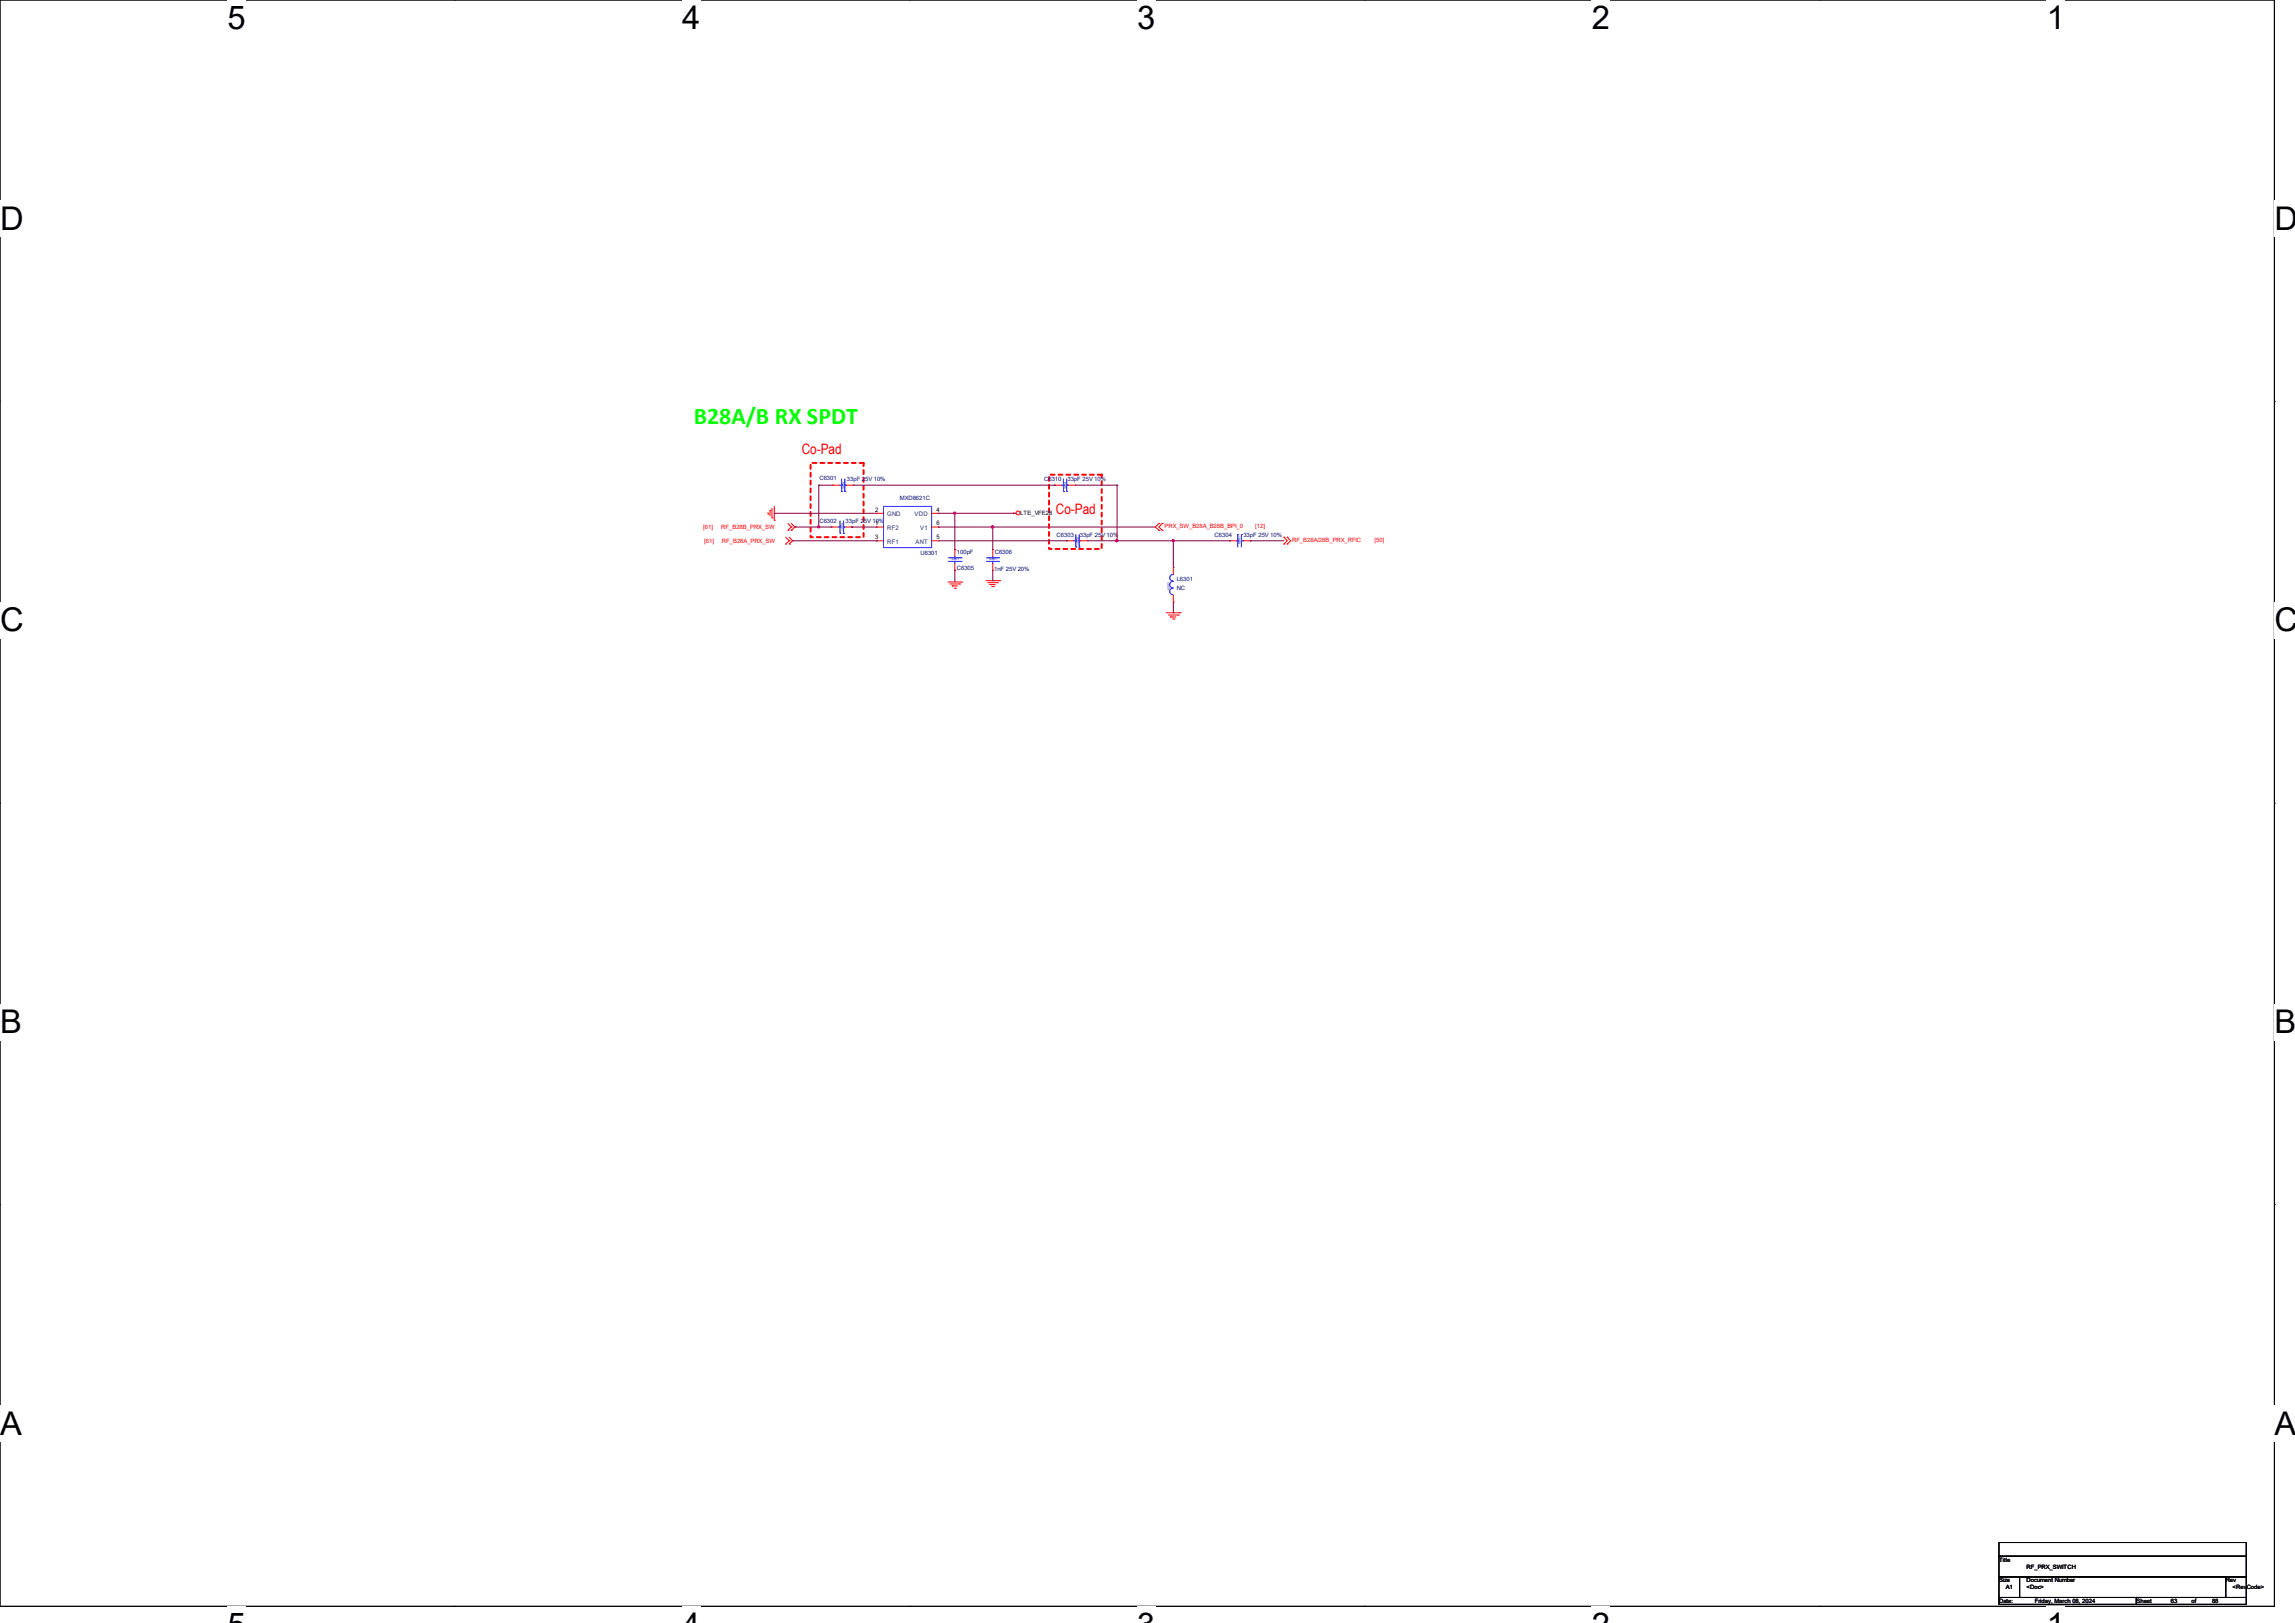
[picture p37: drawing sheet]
<svg xmlns="http://www.w3.org/2000/svg" width="297mm" height="210mm" viewBox="0 0 297 210" stroke-linecap="round" stroke-linejoin="round" font-family="sans-serif">
<defs><g id="words">
<g font-size="4.2">
<text x="29.4" y="3.8">5</text>
<text x="88.3" y="3.8">4</text>
<text x="147.2" y="3.8">3</text>
<text x="206" y="3.8">2</text>
<text x="264.9" y="3.8">1</text>
<text x="0" y="29.8">D</text>
<text x="294.3" y="29.8">D</text>
<text x="0" y="81.7">C</text>
<text x="294.3" y="81.7">C</text>
<text x="0" y="133.7">B</text>
<text x="294.3" y="133.7">B</text>
<text x="0" y="185.6">A</text>
<text x="294.3" y="185.6">A</text>
</g>
<text font-size="3.1" fill="#0f0" x="89.8" y="54.9">B28A/B RX SPDT</text>
<g font-size="1.9" fill="#f00">
<text x="103.8" y="58.7">Co-Pad</text>
<text x="136.7" y="66.5">Co-Pad</text>
</g>
<g font-size=".8" fill="#000080">
<text x="106.1" y="62.1">C6301</text>
<text x="109.6" y="62.2">33pF 25V 10%</text>
<text x="116.5" y="64.6">MXD8621C</text>
<text x="135.1" y="62.2">C6310</text>
<text x="138.1" y="62.2">33pF 25V 10%</text>
<text x="106.1" y="67.7">C6302</text>
<text x="109.4" y="67.6">33pF 25V 10%</text>
<text x="119.1" y="71.8">U6301</text>
<text x="123.8" y="71.7">100pF</text>
<text x="128.7" y="71.7">C6306</text>
<text x="136.7" y="69.4">C6303</text>
<text x="139.8" y="69.4">33pF 25V 10%</text>
<text x="157.2" y="69.4">C6304</text>
<text x="160.9" y="69.5">33pF 25V 10%</text>
<text x="123.8" y="73.7">C6305</text>
<text x="128.7" y="73.9">1nF 25V 20%</text>
<text x="152.3" y="75.1">L6301</text>
<text x="152.3" y="76.4">NC</text>
</g>
<g font-size=".8" fill="#f00">
<text x="91" y="68.5">[61]</text>
<text x="91.1" y="70.2">[61]</text>
<text x="93.3" y="68.5">RF_B28B_PRX_SW</text>
<text x="93.4" y="70.2">RF_B28A_PRX_SW</text>
<text x="150.7" y="68.3">PRX_SW_B28A_B28B_BPI_0</text>
<text x="162.4" y="68.3">[12]</text>
<text x="167.2" y="70.1">RF_B28A/28B_PRX_RFIC</text>
<text x="177.9" y="70.1">[50]</text>
</g>
<g font-size=".8">
<text x="113.2" y="66.2">2</text>
<text x="113.2" y="69.8">3</text>
<text x="113.2" y="68">1</text>
<text x="121.2" y="68">6</text>
<text x="121.2" y="69.8">5</text>
<text x="121.2" y="66.2">4</text>
<text x="132" y="66.6">LTE_VFE28</text>
<text x="258.7" y="202.1">Title</text>
<text x="262.3" y="203">RF_PRX_SWITCH</text>
<text x="258.7" y="204.8">Size</text>
<text x="258.7" y="207.4">Date:</text>
<text x="259.6" y="205.7">A1</text>
<text x="262.3" y="204.8">Document Number</text>
<text x="262.3" y="205.7">&lt;Doc&gt;</text>
<text x="263.3" y="207.4">Friday, March 08, 2024</text>
<text x="276.5" y="207.4">Sheet</text>
<text x="280.9" y="207.4">63</text>
<text x="283.6" y="207.4">of</text>
<text x="286.3" y="207.4">88</text>
<text x="288.1" y="204.8">Rev</text>
<text x="288.9" y="205.7">&lt;RevCode&gt;</text>
</g>
<g font-size=".8" fill="#004080">
<text x="114.8" y="66.8">GND</text>
<text x="114.8" y="70.4">RF1</text>
<text x="114.8" y="68.6">RF2</text>
<text x="118.4" y="66.8">VDD</text>
<text x="118.5" y="70.4">ANT</text>
<text x="119.1" y="68.6">V1</text>
</g>
<g font-size=".4" fill="#00f">
<text x="109" y="62.3" transform="rotate(90 109 62.3)">0201</text>
<text x="137.7" y="62.3" transform="rotate(90 137.7 62.3)">0201</text>
<text x="108.8" y="67.7" transform="rotate(90 108.8 67.7)">0201</text>
<text x="139.3" y="69.5" transform="rotate(90 139.3 69.5)">0201</text>
<text x="160.5" y="70.4" transform="rotate(-90 160.5 70.4)">0201</text>
<text x="123.1" y="72.5">0201</text>
<text x="128" y="72.5">0201</text>
<text x="151.4" y="76.3" transform="rotate(-90 151.4 76.3)">0201</text>
</g>
</g></defs>
<path d="M0 0h294.3v207.9h-294.3z" fill="none" stroke="#000" stroke-width=".13"/>
<g fill="#fff">
<path d="M29.4 0h2.4v4.7h-2.4z"/>
<path d="M29.4 207.9h2.4v2.1h-2.4z"/>
</g>
<path d="M58.8 0h.1M58.8 207.9h.1" fill="none" stroke="#000" stroke-width=".13"/>
<g fill="#fff">
<path d="M88.3 0h2.3v4.7h-2.3z"/>
<path d="M88.3 207.9h2.3v2.1h-2.3z"/>
</g>
<path d="M117.7 0h.1M117.7 207.9h.1" fill="none" stroke="#000" stroke-width=".13"/>
<g fill="#fff">
<path d="M147.2 0h2.3v4.7h-2.3z"/>
<path d="M147.2 207.9h2.3v2.1h-2.3z"/>
</g>
<path d="M176.6 0h.1M176.6 207.9h.1" fill="none" stroke="#000" stroke-width=".13"/>
<g fill="#fff">
<path d="M206 0h2.4v4.7h-2.4z"/>
<path d="M206 207.9h2.4v2.1h-2.4z"/>
</g>
<path d="M235.5 0h.1M235.5 207.9h.1" fill="none" stroke="#000" stroke-width=".13"/>
<g fill="#fff">
<path d="M264.9 0h2.4v4.7h-2.4z"/>
<path d="M264.9 207.9h2.4v2.1h-2.4z"/>
<path d="M0 26h3v4.7h-3z"/>
<path d="M294.3 26h2.7v4.7h-2.7z"/>
<path d="M0 77.9h3v4.7h-3z"/>
<path d="M294.3 77.9h2.7v4.7h-2.7z"/>
</g>
<path d="M0 51.9h.1M294.3 51.9h.1" fill="none" stroke="#000" stroke-width=".13"/>
<g fill="#fff">
<path d="M0 129.9h2.8v4.7h-2.8z"/>
<path d="M294.3 129.9h2.7v4.7h-2.7z"/>
</g>
<path d="M0 103.9h.1M294.3 103.9h.1" fill="none" stroke="#000" stroke-width=".13"/>
<g fill="#fff">
<path d="M0 181.8h2.8v4.8h-2.8z"/>
<path d="M294.3 181.8h2.7v4.8h-2.7z"/>
</g>
<path d="M0 155.9h.1M294.3 155.9h.1M258.7 199.6h32v1.8h-32zM258.7 201.4h32v2.6h-32zM258.7 204h2.7v2.7h-2.7zM258.7 206.7h17.8v.9h-17.8zM261.4 204h26.6v2.7h-26.6zM276.5 206.7h14.2v.9h-14.2zM288 204h2.7v2.7h-2.7z" fill="none" stroke="#000" stroke-width=".13"/>
<path d="M104.9 59.9h6.9v9.6h-6.9zM135.8 61.4h6.8v9.6h-6.8z" fill="none" stroke="#f00" stroke-width=".25" stroke-dasharray=".5"/>
<g fill="none" stroke="#f00" stroke-width=".13">
<path d="M99.4 66.5h.1M99.4 66.3v.2M99.7 66h.1M99.7 66v.8M99.9 67h.1M99.9 65.8v1.2M100.2 67.3h.1M100.2 65.5v1.8M101.7 70.4h.1M101.7 69.5l.5 .5M102 68.6h.1M102 67.7l.4 .5"/>
<path d="M102.2 70h.1M102.2 70.4h.1M102.2 70l-.5 .4M102.2 69.5l.4 .5M102.4 68.2h.1M102.4 68.6h.1M102.4 68.2l-.4 .4M102.4 67.7l.5 .5M102.6 70h.1M102.6 70l-.4 .4M102.9 68.2h.1M102.9 68.2l-.5 .4"/>
<path d="M107.6 68.2h.1M107.6 68.2h.9M107.7 62.8h.1M107.7 62.8h.9M109.3 68.2h.9M109.5 62.8h.9M110.2 68.2h.1M110.4 62.8h.1M113.5 66.4h.1M113.5 70h.1M113.5 68.2h.1M113.5 66.4h.8"/>
<path d="M113.5 68.2h.8M113.5 70h.8M120.6 66.4h.9M120.6 68.2h.9M120.6 70h.9M121.5 68.2h.1M121.5 70h.1M121.5 66.4h.1M122.7 75.3h1.8M122.9 75.6h1.3M123.2 75.8h.1M123.2 75.8h.7"/>
<path d="M123.5 76.1h.2M123.6 71.1h.1M123.6 73.8h.1M123.6 71.1v.9M123.6 72.9v.9M123.7 76.1h.1M124.2 75.6h.1M124.5 75.3h.1M127.6 75.1h1.8M127.8 75.4h1.3M128.1 75.6h.1M128.1 75.6h.7"/>
<path d="M128.4 75.9h.2M128.5 71.1h.1M128.5 73.8h.1M128.5 71.1v.9M128.5 72.9v.9M128.6 75.9h.1M129.1 75.4h.1M129.4 75.1h.1M131.1 66.4h.1M131.1 66.4h.4M136.5 62.8h.1M136.5 62.8h.9"/>
<path d="M138 70h.1M138 70h.9M138.3 62.8h.8M139.1 62.8h.1M139.8 70h.9M140.7 70h.1M150 67.7h.1M150 68.6h.1M150 67.7l-.5 .5 .5 .4M150.4 68.6h.1M150.4 67.7h.1M150.4 67.7l-.4 .5 .4 .4"/>
<path d="M151 79.3h1.7M151.2 79.6h1.3M151.5 79.8h.1M151.5 79.8h.7M151.8 77.9h.1M151.8 73.4h.1M151.8 73.4v.9M151.8 77v.9M152.5 79.6h.1M152.7 79.3h.1M159.1 70h.1M159.1 70h.9"/>
<path d="M160.9 70h.9M161.8 70h.1M166.2 69.5h.1M166.2 70.4h.1M166.2 69.5l.4 .5-.4 .4M166.6 69.5h.1M166.6 70.4h.1M166.6 69.5l.4 .5-.4 .4M151.8 80.1h.1M151.9 80.1h.1"/>
<circle cx="131.7" cy="66.4" r=".25"/>
</g>
<g fill="none" stroke="#00f" stroke-width=".13">
<path d="M108.5 68.2h.2M108.6 62.8h.3M108.7 69h.1M108.7 68.2h.1M108.7 67.4v1.6M108.9 63.6h.1M108.9 62.8h.1M108.9 62v1.6M109.2 68.2h.1M109.2 69h.1M109.2 67.4v1.6M109.3 62.8h.1"/>
<path d="M109.3 63.6h.1M109.3 62.8h.2M109.3 62v1.6M114.3 65.5h6.3v5.4h-6.3zM122.8 72.6h1.6M122.8 72.2h1.6M123.6 72.2h.1M123.6 72.6h.1M123.6 72v.2M123.6 72.6v.3M124.4 72.6h.1M124.4 72.2h.1"/>
<path d="M127.7 72.6h1.5M127.7 72.2h1.5M128.5 72.2h.1M128.5 72.6h.1M128.5 72v.2M128.5 72.6v.3M129.2 72.6h.1M129.2 72.2h.1M137.4 62.8h.2M137.6 63.6h.1M137.6 62.8h.1M137.6 62v1.6"/>
<path d="M138 62.8h.1M138 63.6h.1M138 62.8h.3M138 62v1.6M138.9 70h.3M139.2 70.8h.1M139.2 70h.1M139.2 69.2v1.6M139.7 70h.1M139.7 70.8h.1M139.7 69.2v1.6M151.8 76.1a.42 .42 0 0 0-.4 .4 .42 .42 0 0 0 .4 .5"/>
<path d="M151.8 75.2a.42 .42 0 0 0-.4 .4 .42 .42 0 0 0 .4 .5M151.8 74.3a.42 .42 0 0 0-.4 .4 .42 .42 0 0 0 .4 .5M160 70h.2M160.2 70h.1M160.2 69.2h.1M160.2 69.2v1.6M160.7 69.2h.1M160.7 70h.1M160.7 70h.2M160.7 69.2v1.6"/>
</g>
<g fill="none" stroke="#800040" stroke-width=".13">
<path d="M100.2 66.4h.1M100.2 66.4h13.3M102.6 70h10.9M102.9 68.2h4.7M106 62.8h.1M106 68.2h.1M106 62.8h1.7M106 62.8v5.4M107.6 68.2h.1M110.2 68.2h.1M110.2 68.2h3.3M110.4 62.8h26.1"/>
<path d="M113.5 70h.1M121.5 66.4h9.6M121.5 68.2h28M121.5 70h16.5M123.6 66.4h.1M123.6 71.1h.1M123.6 73.8h.1M123.6 66.4v4.7M123.6 73.8v1.5M128.5 68.2h.1M128.5 75.1h.1M128.5 68.2v2.9"/>
<path d="M128.5 73.8v1.3M131.1 66.4h.1M136.5 62.8h.1M138 70h.1M139.1 62.8h5.5M140.7 70h18.4M144.6 70h.1M144.6 62.8h.1M144.6 62.8v7.2M151.8 70h.1M151.8 79.3h.1M151.8 70v3.4"/>
<path d="M151.8 77.9v1.4M159.1 70h.1M161.8 70h.1M161.8 70h4.4"/>
</g>
<g fill="#f0f" stroke="#f0f" stroke-width=".13">
<circle cx="105.9" cy="68.2" r=".15"/>
<circle cx="123.6" cy="66.4" r=".15"/>
<circle cx="128.4" cy="68.2" r=".17"/>
<circle cx="144.5" cy="70" r=".17"/>
<circle cx="151.8" cy="70" r=".15"/>
</g>
<use href="#words"/>
</svg>
